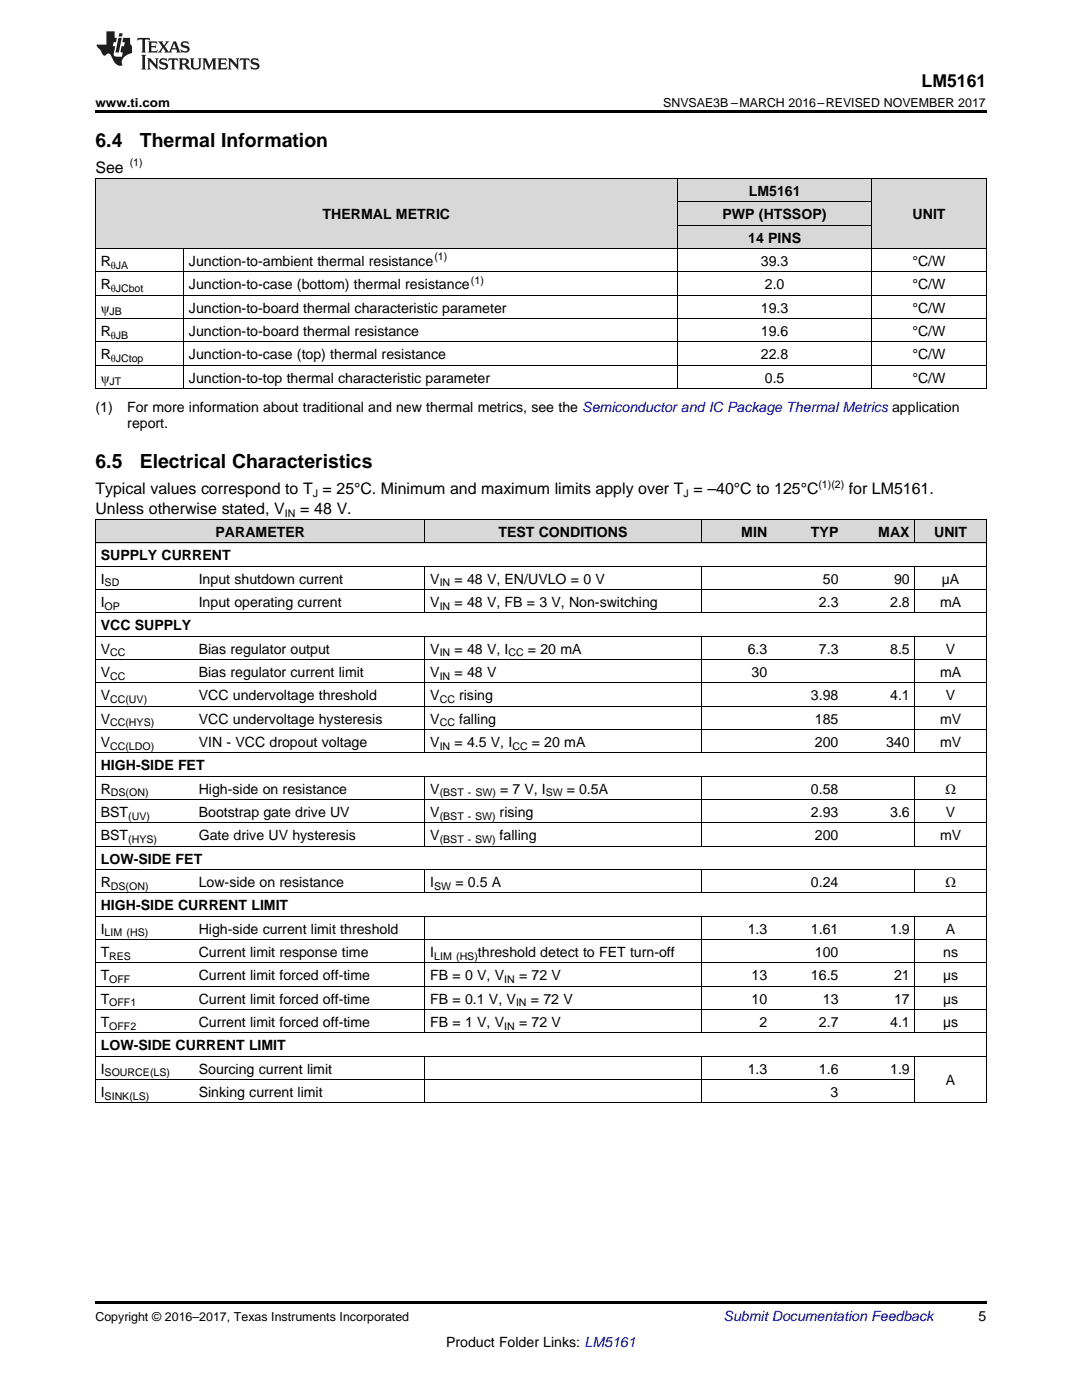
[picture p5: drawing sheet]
<svg xmlns="http://www.w3.org/2000/svg" width="216mm" height="279mm" viewBox="0 0 216 279" stroke-linecap="round" stroke-linejoin="round" font-family="sans-serif">
<defs><g id="words">
<g font-size="3.9">
<text x="19" y="29.3">6.4</text>
<text x="27.9" y="29.3">Thermal Information</text>
<text x="19" y="93.5">6.5</text>
<text x="27.9" y="93.5">Electrical Characteristics</text>
</g>
<text font-size="3.5" x="183.9" y="17.3">LM5161</text>
<g font-size="3.2">
<text x="19" y="34.4">See</text>
<text x="19" y="98.6">Typical values correspond to T = 25°C. Minimum and maximum limits apply over T = –40°C to 125°C</text>
<text x="169.4" y="98.6">for LM5161.</text>
<text x="19" y="102.5">Unless otherwise stated, V</text>
<text x="59.9" y="102.5">= 48 V.</text>
</g>
<g font-size="2.8">
<text x="149.4" y="39.1">LM5161</text>
<text x="64.4" y="43.7">THERMAL METRIC</text>
<text x="144.2" y="43.7">PWP (HTSSOP)</text>
<text x="182.1" y="43.7">UNIT</text>
<text x="20.1" y="53.1">R</text>
<text x="37.7" y="53.1">Junction-to-ambient thermal resistance</text>
<text x="149.3" y="48.4">14 PINS</text>
<text x="151.8" y="53.1">39.3</text>
<text x="182.1" y="53.1">°C/W</text>
<text x="20.1" y="57.7">R</text>
<text x="37.7" y="57.7">Junction-to-case (bottom) thermal resistance</text>
<text x="152.6" y="57.7">2.0</text>
<text x="182.1" y="57.7">°C/W</text>
<text x="20.1" y="62.4">ψ</text>
<text x="37.7" y="62.4">Junction-to-board thermal characteristic parameter</text>
<text x="151.8" y="62.4">19.3</text>
<text x="182.1" y="62.4">°C/W</text>
<text x="20.1" y="67">R</text>
<text x="20.1" y="71.7">R</text>
<text x="37.7" y="67">Junction-to-board thermal resistance</text>
<text x="37.7" y="71.7">Junction-to-case (top) thermal resistance</text>
<text x="151.8" y="67">19.6</text>
<text x="151.8" y="71.7">22.8</text>
<text x="182.1" y="67">°C/W</text>
<text x="182.1" y="71.7">°C/W</text>
<text x="20.1" y="76.3">ψ</text>
<text x="37.7" y="76.3">Junction-to-top thermal characteristic parameter</text>
<text x="152.6" y="76.3">0.5</text>
<text x="182.1" y="76.3">°C/W</text>
<text x="19" y="82.2">(1)</text>
<text x="25.4" y="82.2">For more information about traditional and new thermal metrics, see the Semiconductor and IC Package Thermal Metrics application</text>
<text x="25.4" y="85.4">report.</text>
<text x="43" y="107.1">PARAMETER</text>
<text x="99.4" y="107.1">TEST CONDITIONS</text>
<text x="147.9" y="107.1">MIN</text>
<text x="161.8" y="107.1">TYP</text>
<text x="175.3" y="107.1">MAX</text>
<text x="186.4" y="107.1">UNIT</text>
<text x="20.1" y="111.8">SUPPLY CURRENT</text>
<text x="20.1" y="116.5">I</text>
<text x="39.7" y="116.5">Input shutdown current</text>
<text x="85.9" y="116.5">V</text>
<text x="90.7" y="116.5">= 48 V, EN/UVLO = 0 V</text>
<text x="164.2" y="116.5">50</text>
<text x="178.4" y="116.5">90</text>
<text x="187.9" y="116.5">µA</text>
<text x="20.1" y="121.1">I</text>
<text x="20.1" y="125.8">VCC SUPPLY</text>
<text x="39.7" y="121.1">Input operating current</text>
<text x="85.9" y="121.1">V</text>
<text x="90.7" y="121.1">= 48 V, FB = 3 V, Non-switching</text>
<text x="163.4" y="121.1">2.3</text>
<text x="177.6" y="121.1">2.8</text>
<text x="187.6" y="121.1">mA</text>
<text x="20.1" y="130.4">V</text>
<text x="39.7" y="130.4">Bias regulator output</text>
<text x="85.9" y="130.4">V</text>
<text x="90.7" y="130.4">= 48 V, I</text>
<text x="105.3" y="130.4">= 20 mA</text>
<text x="149.2" y="130.4">6.3</text>
<text x="163.4" y="130.4">7.3</text>
<text x="177.6" y="130.4">8.5</text>
<text x="188.7" y="130.4">V</text>
<text x="20.1" y="135.1">V</text>
<text x="39.7" y="135.1">Bias regulator current limit</text>
<text x="85.9" y="135.1">V</text>
<text x="90.7" y="135.1">= 48 V</text>
<text x="150" y="135.1">30</text>
<text x="187.6" y="135.1">mA</text>
<text x="20.1" y="139.7">V</text>
<text x="39.7" y="139.7">VCC undervoltage threshold</text>
<text x="85.9" y="139.7">V</text>
<text x="91.6" y="139.7">rising</text>
<text x="161.8" y="139.7">3.98</text>
<text x="177.6" y="139.7">4.1</text>
<text x="188.7" y="139.7">V</text>
<text x="20.1" y="144.4">V</text>
<text x="20.1" y="149">V</text>
<text x="39.7" y="144.4">VCC undervoltage hysteresis</text>
<text x="39.7" y="149">VIN - VCC dropout voltage</text>
<text x="85.9" y="144.4">V</text>
<text x="85.9" y="149">V</text>
<text x="90.7" y="149">= 4.5 V, I</text>
<text x="91.6" y="144.4">falling</text>
<text x="106.1" y="149">= 20 mA</text>
<text x="162.6" y="144.4">185</text>
<text x="162.6" y="149">200</text>
<text x="176.8" y="149">340</text>
<text x="187.6" y="144.4">mV</text>
<text x="187.6" y="149">mV</text>
<text x="20.1" y="153.7">HIGH-SIDE FET</text>
<text x="20.1" y="158.4">R</text>
<text x="39.7" y="158.4">High-side on resistance</text>
<text x="85.9" y="158.4">V</text>
<text x="99.8" y="158.4">= 7 V, I</text>
<text x="113.1" y="158.4">= 0.5A</text>
<text x="161.8" y="158.4">0.58</text>
<text x="188.6" y="158.4">Ω</text>
<text x="20.1" y="163">BST</text>
<text x="20.1" y="167.7">BST</text>
<text x="39.7" y="163">Bootstrap gate drive UV</text>
<text x="39.7" y="167.7">Gate drive UV hysteresis</text>
<text x="85.9" y="163">V</text>
<text x="85.9" y="167.7">V</text>
<text x="99.7" y="163">rising</text>
<text x="99.7" y="167.7">falling</text>
<text x="161.8" y="163">2.93</text>
<text x="162.6" y="167.7">200</text>
<text x="177.6" y="163">3.6</text>
<text x="187.6" y="167.7">mV</text>
<text x="188.7" y="163">V</text>
<text x="20.1" y="172.3">LOW-SIDE FET</text>
<text x="20.1" y="177">R</text>
<text x="39.7" y="177">Low-side on resistance</text>
<text x="85.9" y="177">I</text>
<text x="90.9" y="177">= 0.5 A</text>
<text x="161.8" y="177">0.24</text>
<text x="188.6" y="177">Ω</text>
<text x="20.1" y="181.6">HIGH-SIDE CURRENT LIMIT</text>
<text x="20.1" y="186.3">I</text>
<text x="20.1" y="191">T</text>
<text x="39.7" y="186.3">High-side current limit threshold</text>
<text x="39.7" y="191">Current limit response time</text>
<text x="85.9" y="191">I</text>
<text x="95.4" y="191">threshold detect to FET turn-off</text>
<text x="149.2" y="186.3">1.3</text>
<text x="161.8" y="186.3">1.61</text>
<text x="162.6" y="191">100</text>
<text x="177.6" y="186.3">1.9</text>
<text x="188.2" y="191">ns</text>
<text x="188.7" y="186.3">A</text>
<text x="20.1" y="195.6">T</text>
<text x="39.7" y="195.6">Current limit forced off-time</text>
<text x="85.9" y="195.6">FB = 0 V, V</text>
<text x="103.6" y="195.6">= 72 V</text>
<text x="150" y="195.6">13</text>
<text x="161.8" y="195.6">16.5</text>
<text x="178.4" y="195.6">21</text>
<text x="188.2" y="195.6">µs</text>
<text x="20.1" y="200.3">T</text>
<text x="39.7" y="200.3">Current limit forced off-time</text>
<text x="85.9" y="200.3">FB = 0.1 V, V</text>
<text x="105.9" y="200.3">= 72 V</text>
<text x="150" y="200.3">10</text>
<text x="164.2" y="200.3">13</text>
<text x="178.4" y="200.3">17</text>
<text x="188.2" y="200.3">µs</text>
<text x="20.1" y="204.9">T</text>
<text x="20.1" y="209.6">LOW-SIDE CURRENT LIMIT</text>
<text x="39.7" y="204.9">Current limit forced off-time</text>
<text x="85.9" y="204.9">FB = 1 V, V</text>
<text x="103.6" y="204.9">= 72 V</text>
<text x="151.5" y="204.9">2</text>
<text x="163.4" y="204.9">2.7</text>
<text x="177.6" y="204.9">4.1</text>
<text x="188.2" y="204.9">µs</text>
<text x="20.1" y="214.2">I</text>
<text x="39.7" y="214.2">Sourcing current limit</text>
<text x="149.2" y="214.2">1.3</text>
<text x="163.4" y="214.2">1.6</text>
<text x="177.6" y="214.2">1.9</text>
<text x="20.1" y="218.9">I</text>
<text x="39.7" y="218.9">Sinking current limit</text>
<text x="165.7" y="218.9">3</text>
<text x="188.7" y="216.6">A</text>
<text x="195.3" y="263.6">5</text>
<text x="89" y="268.9">Product Folder Links: LM5161</text>
</g>
<text font-size="2.8" fill="#0000c8" x="144.4" y="263.6">Submit Documentation Feedback</text>
<g font-size="2.5">
<text x="19" y="21.4">www.ti.com</text>
<text x="132.3" y="21.4">SNVSAE3B –MARCH 2016–REVISED NOVEMBER 2017</text>
<text x="19" y="263.6">Copyright © 2016–2017, Texas Instruments Incorporated</text>
</g>
<g font-size="2.1">
<text x="25.9" y="33.2">(1)</text>
<text x="22.1" y="53.6">θJA</text>
<text x="86.7" y="51.9">(1)</text>
<text x="22.1" y="58.3">θJCbot</text>
<text x="94" y="56.6">(1)</text>
<text x="21.9" y="62.9">JB</text>
<text x="22.1" y="67.6">θJB</text>
<text x="21.9" y="76.9">JT</text>
<text x="22.1" y="72.2">θJCtop</text>
<text x="62.4" y="99.2">J</text>
<text x="136.4" y="99.2">J</text>
<text x="163.3" y="97.3">(1)(2)</text>
<text x="56.8" y="103.1">IN</text>
<text x="20.9" y="117">SD</text>
<text x="87.7" y="117">IN</text>
<text x="20.9" y="121.7">OP</text>
<text x="87.7" y="121.7">IN</text>
<text x="22" y="131">CC</text>
<text x="87.7" y="131">IN</text>
<text x="101.5" y="131">CC</text>
<text x="22" y="135.6">CC</text>
<text x="87.7" y="135.6">IN</text>
<text x="22" y="140.3">CC(UV)</text>
<text x="87.7" y="140.3">CC</text>
<text x="22" y="145">CC(HYS)</text>
<text x="22" y="149.6">CC(LDO)</text>
<text x="87.7" y="145">CC</text>
<text x="87.7" y="149.6">IN</text>
<text x="102.2" y="149.6">CC</text>
<text x="22.1" y="158.9">DS(ON)</text>
<text x="87.7" y="158.9">(BST - SW)</text>
<text x="108.9" y="158.9">SW</text>
<text x="25.6" y="163.6">(UV)</text>
<text x="87.7" y="163.6">(BST - SW)</text>
<text x="25.6" y="168.2">(HYS)</text>
<text x="87.7" y="168.2">(BST - SW)</text>
<text x="22.1" y="177.6">DS(ON)</text>
<text x="86.6" y="177.6">SW</text>
<text x="20.9" y="186.9">LIM (HS)</text>
<text x="21.8" y="191.5">RES</text>
<text x="86.6" y="191.5">LIM (HS)</text>
<text x="21.8" y="196.2">OFF</text>
<text x="100.6" y="196.2">IN</text>
<text x="21.8" y="200.8">OFF1</text>
<text x="103" y="200.8">IN</text>
<text x="21.8" y="205.5">OFF2</text>
<text x="100.6" y="205.5">IN</text>
<text x="20.9" y="214.8">SOURCE(LS)</text>
<text x="20.9" y="219.5">SINK(LS)</text>
</g>
</g></defs>
<g fill="#d8d8d8">
<path d="M19 103.8h19.6v4.6h-19.6z"/>
<path d="M38.6 103.8h46.2v4.6h-46.2z"/>
<path d="M84.8 103.8h55.1v4.6h-55.1z"/>
<path d="M139.9 103.8h14.3v4.6h-14.3z"/>
<path d="M154.2 103.8h14.2v4.6h-14.2z"/>
<path d="M168.4 103.8h14.2v4.6h-14.2z"/>
<path d="M182.6 103.8h14.2v4.6h-14.2z"/>
<path d="M19 35.7h17.7v14h-17.7z"/>
<path d="M36.7 35.7h98.5v14h-98.5z"/>
<path d="M174 35.7h22.8v14h-22.8z"/>
<path d="M135.2 45h38.8v4.7h-38.8z"/>
<path d="M135.2 40.4h38.8v4.6h-38.8z"/>
<path d="M135.2 35.7h38.8v4.7h-38.8z"/>
</g>
<path d="M19 22h177.8v.5h-177.8zM19 77.6h.2zM135.1 77.6h.1zM173.8 77.6h.2zM196.7 77.6h.1zM19 259.7h177.8v.5h-177.8z" fill="#000"/>
<g fill="none" stroke="#000" stroke-width=".2">
<path d="M19 35.6h177.8M19.1 35.7v41.9M135.2 35.7v41.9M173.9 35.7v41.9M196.8 35.7v41.9M19 58.9h177.8M19 54.3h177.8M19 49.6h177.8M36.6 49.6v28M135.2 45h38.7M135.2 40.3h38.7M19 77.6h177.8"/>
<path d="M19 72.9h177.8M19 68.2h177.8M19 63.6h177.8M19 103.7h177.8v116.5M19 117.7h177.8M19 113h177.8M19 108.4h177.8M19.1 103.7v116.5M84.8 103.7v4.7M84.8 113v9.4M139.9 103.7v4.7M139.9 113v9.4"/>
<path d="M182.5 103.7v4.7M182.5 113v9.4M19 136.3h177.8M19 131.6h177.8M19 127h177.8M19 122.3h177.8M84.8 127v23.3M139.9 127v23.3M182.5 127v23.3M19 159.6h177.8M19 154.9h177.8M19 150.3h177.8"/>
<path d="M19 145.6h177.8M19 141h177.8M84.8 154.9v14M139.9 154.9v14M182.5 154.9v14M19 178.2h177.8M19 173.5h177.8M19 168.9h177.8M19 164.2h177.8M84.8 173.6v4.7M139.9 173.6v4.7M182.5 173.6v4.7"/>
<path d="M19 196.8h177.8M19 192.2h177.8M19 187.5h177.8M19 182.9h177.8M84.8 182.9v23.3M139.9 182.9v23.3M182.5 182.9v23.3M19 215.5h163.6M19 210.8h177.8M19 206.1h177.8M19 201.5h177.8M84.8 210.8v9.4"/>
<path d="M139.9 210.8v9.4M182.5 210.8v9.4M19 220.1h177.8"/>
</g>
<g fill="#231f20">
<path d="M27.5 7.6l-.1 .5 .4-.2h.6v.1v2.1l-.2 .4h1l-.3-.4v-2.1l.1-.1h.5l.5 .2-.2-.5zM29.5 8.3l.2 .3v1.5l-.2 .4h1.8l.2-.6a1.04 1.04 0 0 1-1.3 .2v-.7h.6l.3 .2v-.6l-.3 .2h-.6v-.6l.8-.1 .4 .3-.2-.5zM31.5 8.3l.9 1.1-.9 1.1h.8l-.2-.2 .5-.7 .4 .7-.2 .2h1.5l-.1-.2 .1-.4h.9l.1 .4-.2 .2h1l-.3-.3-.7-1.9h-.5l-.9 2-.8-1 .9-1h-.8l.1 .3-.3 .5-.4-.6 .2-.2zM34.7 8.6l.4 1h-.7zM36.3 8.4a.63 .63 0 0 0-.2 .7 .63 .63 0 0 0 .6 .4l.6 .2 .1 .2a.75 .75 0 0 1-.7 .4 .75 .75 0 0 1-.6-.5l.1 .7 .1-.1a1.11 1.11 0 0 0 1.5-.6 1.13 1.13 0 0 0-1.2-.8l-.1-.4a1.04 1.04 0 0 1 1.2 .2l-.2-.5-.1 .1-.5-.2zM28.2 10.9l.2 .4v2.2l-.2 .4h1l-.3-.4v-2.2l.3-.4zM29.3 11.6l.3 .4v1.5l-.3 .4h.8l-.2-.4v-1.3l1.5 1.7v-1.9l.2-.4h-.7l.2 .4v.9l-1.1-1.3zM32 11.8a.62 .62 0 0 0-.2 .7 .62 .62 0 0 0 .6 .4l.6 .1 .1 .3a.76 .76 0 0 1-.7 .3 .76 .76 0 0 1-.6-.4l.1 .7 .1-.1a1.11 1.11 0 0 0 1.5-.6 1.13 1.13 0 0 0-1.2-.8l-.1-.4a1.04 1.04 0 0 1 1.2 .2l-.2-.6-.1 .1-.5-.1zM33.7 11.6l-.2 .6a.61 .61 0 0 1 .8-.3v1.6l-.2 .4h.9l-.2-.4v-1.6a.63 .63 0 0 1 .8 .3l-.2-.6zM35.6 11.6l.3 .4v1.5l-.3 .4h1l-.2-.2v-.8l.5 .2a.76 .76 0 0 0 1.2 .7l-1-1a.58 .58 0 0 0 .6-.5 .58 .58 0 0 0-.5-.6zM36.4 11.9h.1a.45 .45 0 0 1 .5 .1 .45 .45 0 0 1 .1 .5l-.7 .2zM37.9 11.6l.2 .2a2.17 2.17 0 0 0 .3 1.9 .99 .99 0 0 0 1.6-.6v-1.1l.2-.4h-.7l.2 .2a1.92 1.92 0 0 1-.2 1.8 .6 .6 0 0 1-.9-.5v-1.1l.2-.4zM40.4 11.6l.2 .4v1.5l-.2 .4h.7l-.2-.4v-1.4l.8 1.8 .8-1.8v1.4l-.2 .4h.9l-.2-.4v-1.5l.2-.4h-.8l-.6 1.5-.6-1.5zM43.4 11.6l.2 .4v1.5l-.2 .4h1.8l.2-.6a1.04 1.04 0 0 1-1.3 .1v-.6h.5l.4 .2v-.6l-.4 .2h-.5v-.7h.8l.3 .3-.1-.6zM45.5 11.6l.2 .4v1.5l-.2 .4h.7l-.2-.4v-1.3l1.5 1.7v-1.9l.2-.4h-.7l.2 .4v.9l-1.1-1.3zM47.9 11.6l-.1 .6a.61 .61 0 0 1 .8-.3v1.6l-.3 .4h1l-.3-.4 .1-1.6a.63 .63 0 0 1 .7 .3l-.1-.6zM50.2 11.8a.62 .62 0 0 0-.2 .7 .62 .62 0 0 0 .6 .4l.6 .1 .2 .3a.76 .76 0 0 1-.8 .3 .76 .76 0 0 1-.6-.4l.1 .7 .2-.1a1.11 1.11 0 0 0 1.5-.6 1.13 1.13 0 0 0-1.3-.8l-.1-.4a1.04 1.04 0 0 1 1.2 .2l-.1-.6-.2 .1-.5-.1z"/>
<path d="M21.2 6.3v2.6h-1.9l.1 .4 .7 .9a.91 .91 0 0 0 1 .8 .56 .56 0 0 1 .5-.3 .56 .56 0 0 1 .5 .3l.4 .8a1.53 1.53 0 0 0 1.9 1.2 1.54 1.54 0 0 1 1-2.1l.9-.3v-1.4a1.52 1.52 0 0 1-.3-1.6h-1.4l-.2 .8h.5l-.2 .8h-.4l-.2 1v.2l.4 .1-.2 .8a1.93 1.93 0 0 1-1.6-.3l.3-1.8h-.5l.2-.8h.4l.2-.8h-.4v-1.3zM23.6 7.6l-.6 2.9h.7l.6-2.9zM23.8 6.6l-.1 .7h.6l.2-.7z"/>
</g>
<use href="#words"/>
</svg>
